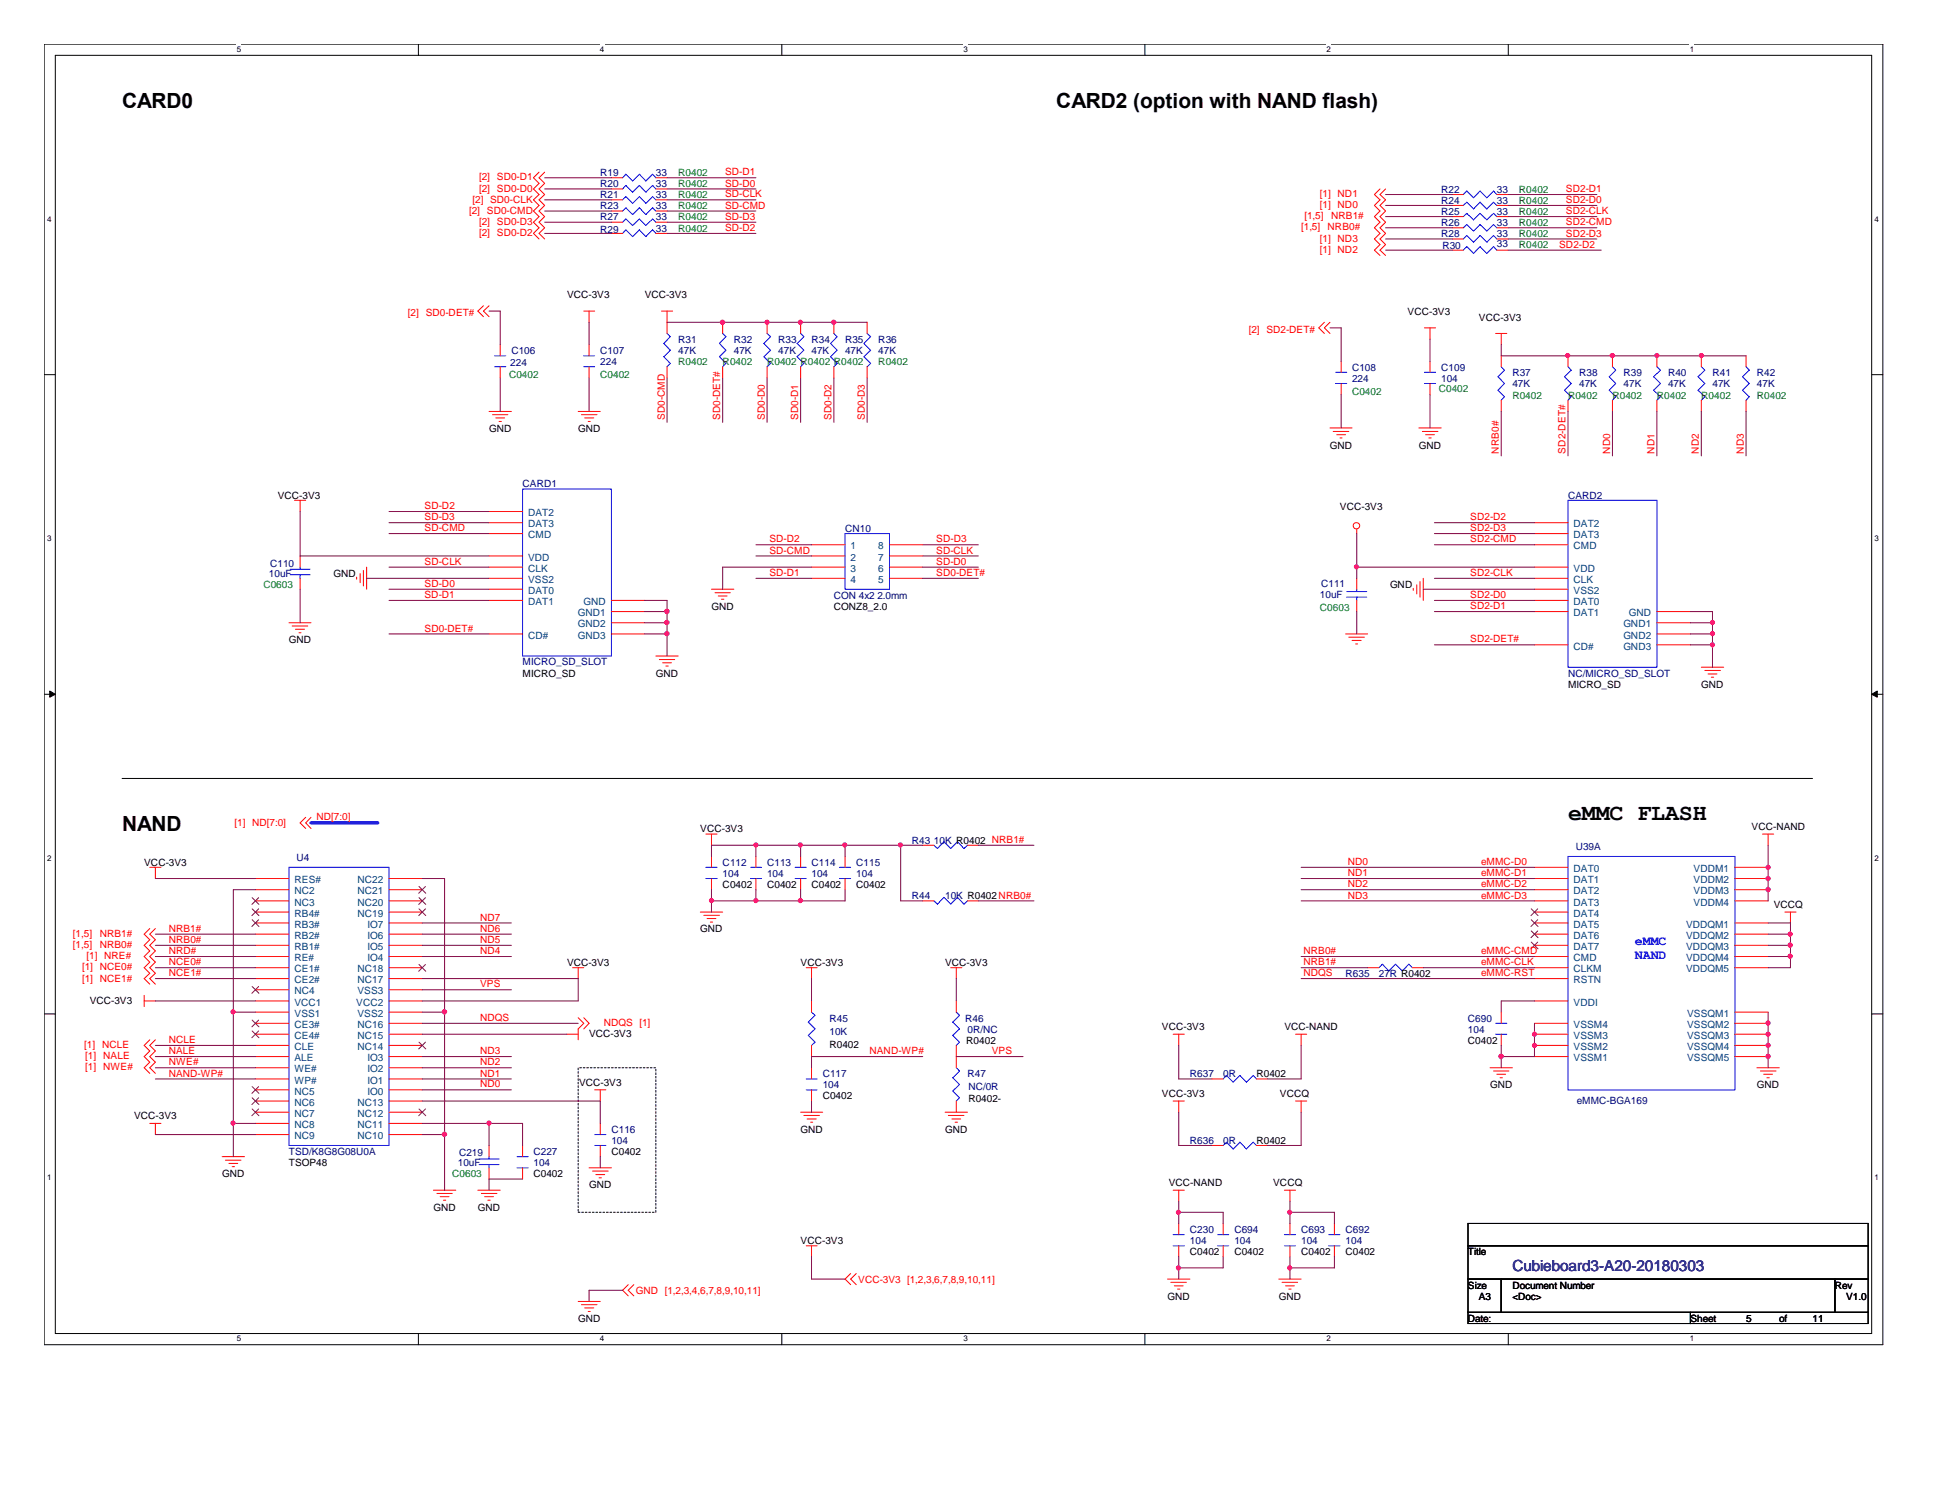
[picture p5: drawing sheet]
<svg xmlns="http://www.w3.org/2000/svg" width="279mm" height="216mm" viewBox="0 0 279 216" stroke-linecap="round" stroke-linejoin="round" font-family="sans-serif">
<defs><g id="words">
<text font-size="3.3" x="225.6" y="117.9">eMMC FLASH</text>
<g font-size="3">
<text x="17.6" y="15.5">CARD0</text>
<text x="152" y="15.5">CARD2 (option with NAND flash)</text>
<text x="17.6" y="119.5">NAND</text>
</g>
<text font-size="2.2" fill="#400080" x="217.6" y="182.8">Cubieboard3-A20-20180303</text>
<g font-size="1.9" fill="#00f">
<text x="235.2" y="136">eMMC</text>
<text x="235.2" y="137.9">NAND</text>
</g>
<g font-size="1.4" fill="#f00">
<text x="68" y="29.2">[2] SD0-CLK</text>
<text x="68.9" y="26">[2] SD0-D1</text>
<text x="68.9" y="27.6">[2] SD0-D0</text>
<text x="104.3" y="25.2">SD-D1</text>
<text x="104.3" y="26.8">SD-D0</text>
<text x="104.3" y="28.4">SD-CLK</text>
<text x="189.9" y="30">[1] ND0</text>
<text x="189.9" y="28.4">[1] ND1</text>
<text x="225.3" y="27.6">SD2-D1</text>
<text x="225.3" y="29.2">SD2-D0</text>
<text x="67.5" y="30.8">[2] SD0-CMD</text>
<text x="68.9" y="32.3">[2] SD0-D3</text>
<text x="68.9" y="34">[2] SD0-D2</text>
<text x="104.3" y="30">SD-CMD</text>
<text x="104.3" y="31.6">SD-D3</text>
<text x="104.3" y="33.2">SD-D2</text>
<text x="187.2" y="33.1">[1,5]</text>
<text x="187.7" y="31.5">[1,5]</text>
<text x="189.9" y="34.8">[1] ND3</text>
<text x="191" y="33.1">NRB0#</text>
<text x="191.5" y="31.5">NRB1#</text>
<text x="224.3" y="35.6">SD2-D2</text>
<text x="225.3" y="34">SD2-D3</text>
<text x="225.3" y="32.4">SD2-CMD</text>
<text x="225.3" y="30.8">SD2-CLK</text>
<text x="189.9" y="36.4">[1] ND2</text>
<text x="58.7" y="45.5">[2] SD0-DET#</text>
<text x="179.7" y="47.9">[2] SD2-DET#</text>
<text x="95.6" y="60.4" transform="rotate(-90 95.6 60.4)">SD0-CMD</text>
<text x="103.6" y="60.4" transform="rotate(-90 103.6 60.4)">SD0-DET#</text>
<text x="110" y="60.4" transform="rotate(-90 110 60.4)">SD0-D0</text>
<text x="114.9" y="60.4" transform="rotate(-90 114.9 60.4)">SD0-D1</text>
<text x="119.6" y="60.4" transform="rotate(-90 119.6 60.4)">SD0-D2</text>
<text x="124.4" y="60.4" transform="rotate(-90 124.4 60.4)">SD0-D3</text>
<text x="215.6" y="65.2" transform="rotate(-90 215.6 65.2)">NRB0#</text>
<text x="225.3" y="65.2" transform="rotate(-90 225.3 65.2)">SD2-DET#</text>
<text x="231.6" y="65.2" transform="rotate(-90 231.6 65.2)">ND0</text>
<text x="238" y="65.2" transform="rotate(-90 238 65.2)">ND1</text>
<text x="244.4" y="65.2" transform="rotate(-90 244.4 65.2)">ND2</text>
<text x="250.9" y="65.2" transform="rotate(-90 250.9 65.2)">ND3</text>
<text x="61.1" y="76.4">SD-CMD</text>
<text x="61.1" y="74.8">SD-D3</text>
<text x="61.1" y="73.2">SD-D2</text>
<text x="211.5" y="76.4">SD2-D3</text>
<text x="211.5" y="74.8">SD2-D2</text>
<text x="61.1" y="81.2">SD-CLK</text>
<text x="110.7" y="78">SD-D2</text>
<text x="110.7" y="79.6">SD-CMD</text>
<text x="110.7" y="82.8">SD-D1</text>
<text x="134.7" y="78">SD-D3</text>
<text x="134.7" y="79.6">SD-CLK</text>
<text x="134.7" y="81.2">SD-D0</text>
<text x="134.7" y="82.8">SD0-DET#</text>
<text x="211.5" y="78">SD2-CMD</text>
<text x="211.5" y="82.8">SD2-CLK</text>
<text x="61.1" y="86">SD-D1</text>
<text x="61.1" y="84.4">SD-D0</text>
<text x="211.5" y="87.6">SD2-D1</text>
<text x="211.5" y="86">SD2-D0</text>
<text x="61.1" y="90.8">SD0-DET#</text>
<text x="211.5" y="92.4">SD2-DET#</text>
<text x="33.7" y="118.8">[1] ND[7:0]</text>
<text x="45.6" y="117.9">ND[7:0]</text>
<text x="193.9" y="124.4">ND0</text>
<text x="213.1" y="124.4">eMMC-D0</text>
<text x="193.9" y="126">ND1</text>
<text x="193.9" y="127.6">ND2</text>
<text x="193.9" y="129.2">ND3</text>
<text x="213.1" y="126">eMMC-D1</text>
<text x="213.1" y="127.6">eMMC-D2</text>
<text x="213.1" y="129.2">eMMC-D3</text>
<text x="10.5" y="134.8">[1,5]</text>
<text x="10.5" y="136.4">[1,5]</text>
<text x="12.4" y="138">[1] NRE#</text>
<text x="14.4" y="134.8">NRB1#</text>
<text x="14.4" y="136.4">NRB0#</text>
<text x="24.3" y="135.6">NRB0#</text>
<text x="24.3" y="137.2">NRD#</text>
<text x="24.3" y="134">NRB1#</text>
<text x="69.1" y="134">ND6</text>
<text x="69.1" y="132.4">ND7</text>
<text x="69.1" y="137.2">ND4</text>
<text x="69.1" y="135.6">ND5</text>
<text x="187.5" y="137.2">NRB0#</text>
<text x="213.1" y="137.2">eMMC-CMD</text>
<text x="11.8" y="141.2">[1] NCE1#</text>
<text x="11.8" y="139.6">[1] NCE0#</text>
<text x="24.3" y="138.9">NCE0#</text>
<text x="24.3" y="140.4">NCE1#</text>
<text x="69.1" y="142">VPS</text>
<text x="187.5" y="138.9">NRB1#</text>
<text x="187.5" y="140.4">NDQS</text>
<text x="213.1" y="140.4">eMMC-RST</text>
<text x="213.1" y="138.9">eMMC-CLK</text>
<text x="69.1" y="146.9">NDQS</text>
<text x="86.9" y="147.6">NDQS [1]</text>
<text x="12.1" y="150.8">[1] NCLE</text>
<text x="12.3" y="154">[1] NWE#</text>
<text x="12.3" y="152.4">[1] NALE</text>
<text x="24.3" y="154.9">NAND-WP#</text>
<text x="24.3" y="151.6">NALE</text>
<text x="24.3" y="150">NCLE</text>
<text x="24.3" y="153.2">NWE#</text>
<text x="69.1" y="154.9">ND1</text>
<text x="69.1" y="153.2">ND2</text>
<text x="69.1" y="151.6">ND3</text>
<text x="125.1" y="151.6">NAND-WP#</text>
<text x="142.7" y="151.6">VPS</text>
<text x="69.1" y="156.4">ND0</text>
<text x="123.5" y="184.5">VCC-3V3 [1,2,3,6,7,8,9,10,11]</text>
<text x="91.5" y="186.1">GND [1,2,3,4,6,7,8,9,10,11]</text>
</g>
<g font-size="1.4" fill="#000080">
<text x="86.4" y="28.5">R21</text>
<text x="86.4" y="26.9">R20</text>
<text x="86.4" y="25.3">R19</text>
<text x="94.4" y="28.5">33</text>
<text x="94.4" y="26.9">33</text>
<text x="94.4" y="25.3">33</text>
<text x="207.3" y="29.3">R24</text>
<text x="207.3" y="27.7">R22</text>
<text x="215.3" y="29.3">33</text>
<text x="215.3" y="27.7">33</text>
<text x="86.4" y="31.7">R27</text>
<text x="86.4" y="30.1">R23</text>
<text x="86.4" y="33.5">R29</text>
<text x="94.4" y="31.7">33</text>
<text x="94.4" y="30.1">33</text>
<text x="94.4" y="33.3">33</text>
<text x="207.3" y="34.1">R28</text>
<text x="207.3" y="32.5">R26</text>
<text x="207.3" y="30.9">R25</text>
<text x="207.5" y="35.9">R30</text>
<text x="215.3" y="34.1">33</text>
<text x="215.3" y="32.5">33</text>
<text x="215.3" y="35.6">33</text>
<text x="215.3" y="30.9">33</text>
<text x="73.4" y="52.7">224</text>
<text x="73.6" y="50.9">C106</text>
<text x="86.4" y="50.9">C107</text>
<text x="86.4" y="52.5">224</text>
<text x="97.6" y="49.3">R31</text>
<text x="97.6" y="50.9">47K</text>
<text x="105.6" y="49.3">R32</text>
<text x="105.6" y="50.9">47K</text>
<text x="112" y="49.3">R33</text>
<text x="112" y="50.9">47K</text>
<text x="116.8" y="49.3">R34</text>
<text x="116.8" y="50.9">47K</text>
<text x="121.6" y="49.3">R35</text>
<text x="121.6" y="50.9">47K</text>
<text x="126.4" y="49.3">R36</text>
<text x="126.4" y="50.9">47K</text>
<text x="194.5" y="53.3">C108</text>
<text x="207.3" y="53.3">C109</text>
<text x="194.5" y="54.9">224</text>
<text x="207.3" y="54.9">104</text>
<text x="217.6" y="54.1">R37</text>
<text x="217.6" y="55.7">47K</text>
<text x="227.2" y="54.1">R38</text>
<text x="227.2" y="55.7">47K</text>
<text x="233.6" y="54.1">R39</text>
<text x="233.6" y="55.7">47K</text>
<text x="240" y="54.1">R40</text>
<text x="240" y="55.7">47K</text>
<text x="246.4" y="54.1">R41</text>
<text x="246.4" y="55.7">47K</text>
<text x="252.8" y="54.1">R42</text>
<text x="252.8" y="55.7">47K</text>
<text x="75.2" y="70.1">CARD1</text>
<text x="225.6" y="71.7">CARD2</text>
<text x="121.6" y="76.5">CN10</text>
<text x="38.7" y="82.9">10uF</text>
<text x="38.9" y="81.5">C110</text>
<text x="120" y="86.1">CON 4x2</text>
<text x="126.2" y="86.1">2.0mm</text>
<text x="189.9" y="86">10uF</text>
<text x="190.1" y="84.4">C111</text>
<text x="75.2" y="95.7">MICRO_SD_SLOT</text>
<text x="225.6" y="97.3">NC/MICRO_SD_SLOT</text>
<text x="42.7" y="123.9">U4</text>
<text x="104" y="124.5">C112</text>
<text x="110.4" y="124.5">C113</text>
<text x="116.8" y="124.5">C114</text>
<text x="123.2" y="124.5">C115</text>
<text x="131.2" y="121.3">R43</text>
<text x="134.4" y="121.3">10K R0402 NRB1#</text>
<text x="226.7" y="122.3">U39A</text>
<text x="104" y="126.1">104</text>
<text x="110.4" y="126.1">104</text>
<text x="116.8" y="126.1">104</text>
<text x="123.2" y="126.1">104</text>
<text x="131.2" y="129.3">R44</text>
<text x="136" y="129.3">10K R0402NRB0#</text>
<text x="193.6" y="140.5">R635</text>
<text x="198.4" y="140.5">27R R0402</text>
<text x="119.3" y="146.9">R45</text>
<text x="119.3" y="148.8">10K</text>
<text x="138.9" y="146.9">R46</text>
<text x="139.2" y="148.5">0R/NC</text>
<text x="211.2" y="146.9">C690</text>
<text x="211.2" y="148.5">104</text>
<text x="118.4" y="154.9">C117</text>
<text x="139.2" y="154.9">R47</text>
<text x="171.2" y="154.9">R637</text>
<text x="176" y="154.9">0R</text>
<text x="118.4" y="156.5">104</text>
<text x="139.3" y="156.8">NC/0R</text>
<text x="226.9" y="158.8">eMMC-BGA169</text>
<text x="41.6" y="166.1">TSD/K8G8G08U0A</text>
<text x="65.9" y="167.7">10uF</text>
<text x="66" y="166.3">C219</text>
<text x="76.8" y="166.1">C227</text>
<text x="76.8" y="167.7">104</text>
<text x="88" y="162.9">C116</text>
<text x="88" y="164.5">104</text>
<text x="171.2" y="164.5">R636</text>
<text x="176" y="164.5">0R</text>
<text x="171.2" y="177.3">C230</text>
<text x="171.2" y="178.9">104</text>
<text x="177.6" y="177.3">C694</text>
<text x="177.6" y="178.9">104</text>
<text x="187.2" y="177.3">C693</text>
<text x="187.2" y="178.9">104</text>
<text x="193.6" y="177.3">C692</text>
<text x="193.6" y="178.9">104</text>
</g>
<g font-size="1.4" fill="#008000">
<text x="97.6" y="28.5">R0402</text>
<text x="97.6" y="26.9">R0402</text>
<text x="97.6" y="25.3">R0402</text>
<text x="218.5" y="29.3">R0402</text>
<text x="218.5" y="27.7">R0402</text>
<text x="97.6" y="31.7">R0402</text>
<text x="97.6" y="30.1">R0402</text>
<text x="97.6" y="33.3">R0402</text>
<text x="218.5" y="34.1">R0402</text>
<text x="218.5" y="32.5">R0402</text>
<text x="218.5" y="35.7">R0402</text>
<text x="218.5" y="30.9">R0402</text>
<text x="97.6" y="52.5">R0402</text>
<text x="104" y="52.5">R0402</text>
<text x="110.4" y="52.5">R0402 R0402 R0402</text>
<text x="126.4" y="52.5">R0402</text>
<text x="73.2" y="54.4">C0402</text>
<text x="86.4" y="54.4">C0402</text>
<text x="194.5" y="56.9">C0402</text>
<text x="207" y="56.3">C0402</text>
<text x="217.6" y="57.3">R0402</text>
<text x="225.6" y="57.3">R0402</text>
<text x="232" y="57.3">R0402</text>
<text x="238.4" y="57.3">R0402</text>
<text x="244.8" y="57.3">R0402</text>
<text x="252.8" y="57.3">R0402</text>
<text x="37.9" y="84.5">C0603</text>
<text x="189.9" y="87.9">C0603</text>
<text x="65.1" y="169.3">C0603</text>
</g>
<g font-size="1.4">
<text x="81.6" y="42.9">VCC-3V3</text>
<text x="92.8" y="42.9">VCC-3V3</text>
<text x="202.5" y="45.3">VCC-3V3</text>
<text x="212.8" y="46.1">VCC-3V3</text>
<text x="70.4" y="62.1">GND</text>
<text x="83.2" y="62.1">GND</text>
<text x="191.3" y="64.5">GND</text>
<text x="204.1" y="64.5">GND</text>
<text x="40" y="71.7">VCC-3V3</text>
<text x="192.8" y="73.3">VCC-3V3</text>
<text x="48" y="82.9">GND</text>
<text x="102.4" y="87.7">GND</text>
<text x="120" y="87.7">CONZ8_2.0</text>
<text x="200" y="84.5">GND</text>
<text x="41.6" y="92.5">GND</text>
<text x="75.2" y="97.3">MICRO_SD</text>
<text x="94.4" y="97.3">GND</text>
<text x="225.6" y="98.9">MICRO_SD</text>
<text x="244.8" y="98.9">GND</text>
<text x="100.8" y="119.7">VCC-3V3</text>
<text x="252" y="119.4">VCC-NAND</text>
<text x="20.7" y="124.5">VCC-3V3</text>
<text x="104" y="127.7">C0402</text>
<text x="110.4" y="127.7">C0402</text>
<text x="116.8" y="127.7">C0402</text>
<text x="123.2" y="127.7">C0402</text>
<text x="255.2" y="130.6">VCCQ</text>
<text x="100.8" y="134.1">GND</text>
<text x="81.6" y="138.9">VCC-3V3</text>
<text x="115.2" y="138.9">VCC-3V3</text>
<text x="136" y="138.9">VCC-3V3</text>
<text x="12.9" y="144.4">VCC-3V3</text>
<text x="84.8" y="149.2">VCC-3V3</text>
<text x="167.2" y="148.2">VCC-3V3</text>
<text x="184.8" y="148.2">VCC-NAND</text>
<text x="119.3" y="150.8">R0402</text>
<text x="139" y="150.1">R0402</text>
<text x="180.8" y="154.9">R0402</text>
<text x="211.2" y="150.1">C0402</text>
<text x="19.3" y="161">VCC-3V3</text>
<text x="83.3" y="156.2">VCC-3V3</text>
<text x="118.4" y="158.1">C0402</text>
<text x="139.3" y="158.5">R0402-</text>
<text x="167.2" y="157.8">VCC-3V3</text>
<text x="184.1" y="157.8">VCCQ</text>
<text x="214.4" y="156.5">GND</text>
<text x="252.8" y="156.5">GND</text>
<text x="41.6" y="167.7">TSOP48</text>
<text x="88" y="166.1">C0402</text>
<text x="115.2" y="162.9">GND</text>
<text x="136" y="162.9">GND</text>
<text x="180.8" y="164.5">R0402</text>
<text x="32" y="169.3">GND</text>
<text x="76.8" y="169.3">C0402</text>
<text x="84.8" y="170.9">GND</text>
<text x="168.1" y="170.6">VCC-NAND</text>
<text x="183.2" y="170.6">VCCQ</text>
<text x="62.4" y="174.1">GND</text>
<text x="68.7" y="174.1">GND</text>
<text x="115.2" y="178.9">VCC-3V3</text>
<text x="171.2" y="180.6">C0402</text>
<text x="177.6" y="180.6">C0402</text>
<text x="187.2" y="180.6">C0402</text>
<text x="193.6" y="180.6">C0402</text>
<text x="211.2" y="180.6">Title</text>
<text x="211.2" y="185.3">Size</text>
<text x="217.6" y="185.3">Document Number</text>
<text x="264" y="185.3">Rev</text>
<text x="83.2" y="190.1">GND</text>
<text x="168" y="186.9">GND</text>
<text x="184" y="186.9">GND</text>
<text x="211.2" y="190.1">Date:</text>
<text x="212.8" y="186.9">A3</text>
<text x="217.6" y="186.9">&lt;Doc&gt;</text>
<text x="243.2" y="190.1">Sheet</text>
<text x="251.2" y="190.1">5</text>
<text x="256" y="190.1">of</text>
<text x="260.8" y="190.1">11</text>
<text x="265.6" y="186.9">V1.0</text>
</g>
<g font-size="1.4" fill="#004080">
<text x="76" y="75.9">DAT3</text>
<text x="76" y="77.4">CMD</text>
<text x="76" y="74.3">DAT2</text>
<text x="226.4" y="77.4">DAT3</text>
<text x="226.4" y="75.9">DAT2</text>
<text x="76" y="80.6">VDD</text>
<text x="76" y="82.3">CLK</text>
<text x="76" y="83.9">VSS2</text>
<text x="122.4" y="79">1</text>
<text x="122.4" y="82.3">3</text>
<text x="122.4" y="80.6">2</text>
<text x="122.4" y="83.9">4</text>
<text x="126.4" y="83.9">5</text>
<text x="126.4" y="82.3">6</text>
<text x="126.4" y="80.6">7</text>
<text x="126.4" y="79">8</text>
<text x="226.4" y="79">CMD</text>
<text x="226.4" y="82.3">VDD</text>
<text x="226.4" y="83.9">CLK</text>
<text x="76" y="85.4">DAT0</text>
<text x="76" y="87">DAT1</text>
<text x="83.1" y="88.6">GND1</text>
<text x="83.9" y="87">GND</text>
<text x="226.4" y="85.4">VSS2</text>
<text x="226.4" y="87">DAT0</text>
<text x="226.4" y="88.6">DAT1</text>
<text x="234.4" y="88.6">GND</text>
<text x="76" y="91.9">CD#</text>
<text x="83.1" y="91.9">GND3</text>
<text x="83.1" y="90.3">GND2</text>
<text x="226.4" y="93.4">CD#</text>
<text x="233.6" y="93.4">GND3</text>
<text x="233.6" y="91.9">GND2</text>
<text x="233.6" y="90.3">GND1</text>
<text x="226.4" y="125.4">DAT0</text>
<text x="243.7" y="125.4">VDDM1</text>
<text x="42.4" y="130.3">NC3</text>
<text x="42.4" y="131.9">RB4#</text>
<text x="42.4" y="127">RES#</text>
<text x="42.4" y="128.7">NC2</text>
<text x="51.4" y="130.3">NC20</text>
<text x="51.4" y="131.9">NC19</text>
<text x="51.4" y="127">NC22</text>
<text x="51.4" y="128.7">NC21</text>
<text x="226.4" y="127">DAT1</text>
<text x="226.4" y="128.7">DAT2</text>
<text x="226.4" y="130.3">DAT3</text>
<text x="226.4" y="131.9">DAT4</text>
<text x="243.7" y="127">VDDM2</text>
<text x="243.7" y="128.7">VDDM3</text>
<text x="243.7" y="130.3">VDDM4</text>
<text x="42.4" y="135">RB2#</text>
<text x="42.4" y="136.7">RB1#</text>
<text x="42.4" y="133.4">RB3#</text>
<text x="52.9" y="133.4">IO7</text>
<text x="52.9" y="136.7">IO5</text>
<text x="52.9" y="135">IO6</text>
<text x="226.4" y="133.4">DAT5</text>
<text x="226.4" y="135">DAT6</text>
<text x="226.4" y="136.7">DAT7</text>
<text x="242.6" y="133.4">VDDQM1</text>
<text x="242.6" y="135">VDDQM2</text>
<text x="242.6" y="136.7">VDDQM3</text>
<text x="42.4" y="143">NC4</text>
<text x="42.4" y="141.4">CE2#</text>
<text x="42.4" y="138.3">RE#</text>
<text x="42.4" y="139.9">CE1#</text>
<text x="51.4" y="141.4">NC17</text>
<text x="51.4" y="143">VSS3</text>
<text x="51.4" y="139.9">NC18</text>
<text x="52.9" y="138.3">IO4</text>
<text x="226.4" y="138.3">CMD</text>
<text x="226.4" y="139.9">CLKM</text>
<text x="226.4" y="141.4">RSTN</text>
<text x="242.6" y="138.3">VDDQM4</text>
<text x="242.6" y="139.9">VDDQM5</text>
<text x="42.4" y="147.9">CE3#</text>
<text x="42.4" y="149.4">CE4#</text>
<text x="42.4" y="144.7">VCC1</text>
<text x="42.4" y="146.3">VSS1</text>
<text x="51.3" y="144.7">VCC2</text>
<text x="51.4" y="147.9">NC16</text>
<text x="51.4" y="146.3">VSS2</text>
<text x="51.4" y="149.4">NC15</text>
<text x="226.4" y="144.7">VDDI</text>
<text x="226.4" y="147.9">VSSM4</text>
<text x="226.4" y="149.4">VSSM3</text>
<text x="242.7" y="146.3">VSSQM1</text>
<text x="242.7" y="147.9">VSSQM2</text>
<text x="242.7" y="149.4">VSSQM3</text>
<text x="42.4" y="152.7">ALE</text>
<text x="42.4" y="154.3">WE#</text>
<text x="42.4" y="151">CLE</text>
<text x="42.4" y="155.9">WP#</text>
<text x="51.4" y="151">NC14</text>
<text x="52.9" y="154.3">IO2</text>
<text x="52.9" y="152.7">IO3</text>
<text x="52.9" y="155.9">IO1</text>
<text x="226.4" y="151">VSSM2</text>
<text x="226.4" y="152.7">VSSM1</text>
<text x="242.7" y="151">VSSQM4</text>
<text x="242.7" y="152.7">VSSQM5</text>
<text x="42.4" y="157.4">NC5</text>
<text x="42.4" y="159">NC6</text>
<text x="42.4" y="160.7">NC7</text>
<text x="51.4" y="159">NC13</text>
<text x="51.4" y="160.7">NC12</text>
<text x="52.9" y="157.4">IO0</text>
<text x="42.4" y="163.9">NC9</text>
<text x="42.4" y="162.3">NC8</text>
<text x="51.4" y="162.3">NC11</text>
<text x="51.4" y="163.9">NC10</text>
</g>
<g font-size="1.1">
<text x="34.1" y="7.5">5</text>
<text x="86.3" y="7.5">4</text>
<text x="138.6" y="7.5">3</text>
<text x="190.8" y="7.5">2</text>
<text x="243.1" y="7.5">1</text>
<text x="6.8" y="31.9">4</text>
<text x="269.7" y="31.9">4</text>
<text x="6.8" y="77.8">3</text>
<text x="269.7" y="77.8">3</text>
<text x="6.8" y="123.8">2</text>
<text x="269.7" y="123.8">2</text>
<text x="6.8" y="169.8">1</text>
<text x="269.7" y="169.8">1</text>
<text x="34.1" y="193">5</text>
<text x="86.3" y="193">4</text>
<text x="138.6" y="193">3</text>
<text x="190.8" y="193">2</text>
<text x="243.1" y="193">1</text>
</g>
</g></defs>
<path d="M6.3 6.3h264.6v187.1h-264.6zM8 8h261.3v183.8h-261.3z" fill="none" stroke="#000" stroke-width=".14"/>
<g fill="#fff">
<path d="M34.1 6.4h.6v1.3h-.6z"/>
<path d="M34.1 191.9h.6v1.3h-.6z"/>
</g>
<path d="M60.2 6.3v1.7M60.2 191.8v1.6" fill="none" stroke="#000" stroke-width=".14"/>
<g fill="#fff">
<path d="M86.3 6.4h.6v1.3h-.6z"/>
<path d="M86.3 191.9h.6v1.3h-.6z"/>
</g>
<path d="M112.5 6.3v1.7M112.5 191.8v1.6" fill="none" stroke="#000" stroke-width=".14"/>
<g fill="#fff">
<path d="M138.6 6.4h.6v1.3h-.6z"/>
<path d="M138.6 191.9h.6v1.3h-.6z"/>
</g>
<path d="M164.7 6.3v1.7M164.7 191.8v1.6" fill="none" stroke="#000" stroke-width=".14"/>
<g fill="#fff">
<path d="M190.8 6.4h.6v1.3h-.6z"/>
<path d="M190.8 191.9h.6v1.3h-.6z"/>
</g>
<path d="M217 6.3v1.7M217 191.8v1.6" fill="none" stroke="#000" stroke-width=".14"/>
<g fill="#fff">
<path d="M243.1 6.4h.6v1.3h-.6z"/>
<path d="M243.1 191.9h.6v1.3h-.6z"/>
<path d="M6.8 30.8h.6v1.3h-.6z"/>
<path d="M269.7 30.8h.6v1.3h-.6z"/>
<path d="M6.8 76.7h.6v1.4h-.6z"/>
<path d="M269.7 76.7h.6v1.4h-.6z"/>
</g>
<path d="M6.3 53.9h1.7M269.3 53.9h1.6" fill="none" stroke="#000" stroke-width=".14"/>
<g fill="#fff">
<path d="M6.8 122.7h.6v1.3h-.6z"/>
<path d="M269.7 122.7h.6v1.3h-.6z"/>
</g>
<path d="M6.3 99.9h1.7M269.3 99.9h1.6" fill="none" stroke="#000" stroke-width=".14"/>
<g fill="#000" stroke="#000" stroke-width=".14">
<path d="M7.2 99.4l.8 .5-.8 .4z" fill-rule="evenodd"/>
<path d="M269.3 99.9l.8-.5v.9z" fill-rule="evenodd"/>
</g>
<g fill="#fff">
<path d="M6.8 168.7h.6v1.3h-.6z"/>
<path d="M269.7 168.7h.6v1.3h-.6z"/>
</g>
<path d="M17.6 112h243.2M6.3 145.8h1.7M269.3 145.8h1.6M211.2 176h57.6v3.2h-57.6zM211.2 179.2h57.6v4.8h-57.6zM211.2 184h4.8v4.8h-4.8zM211.2 188.8h32v1.6h-32zM216 184h48v4.8h-48zM243.2 188.8h25.6v1.6h-25.6zM264 184h4.8v4.8h-4.8z" fill="none" stroke="#000" stroke-width=".14"/>
<path d="M83.2 153.6h11.2v20.8h-11.2z" fill="none" stroke="#000" stroke-width=".14" stroke-dasharray=".3 .3"/>
<g fill="none" stroke="#f00" stroke-width=".14">
<path d="M77.6 24.8l-.8 .8 .8 .8-.8 .8 .8 .8-.8 .7 .8 .8-.8 .9 .8 .8-.8 .8 .8 .8-.8 .8 .8 .8M78.4 24.8l-.8 .8 .8 .8-.8 .8 .8 .8-.8 .7 .8 .8-.8 .9 .8 .8-.8 .8 .8 .8-.8 .8 .8 .8M88 28.7h1.6M88 32h1.6M88 30.4h1.6M88 33.6h1.6M88 27.2h1.6M88 25.6h1.6M94.4 28.7h1.6M94.4 32h1.6M94.4 30.4h1.6M94.4 33.6h1.6"/>
<path d="M94.4 27.2h1.6M94.4 25.6h1.6M198.5 27.2l-.8 .8 .8 .7-.8 .8 .8 .9-.8 .8 .8 .8-.8 .8 .8 .8-.8 .8 .8 .8-.8 .8 .8 .7M199.3 27.2l-.8 .8 .8 .7-.8 .8 .8 .9-.8 .8 .8 .8-.8 .8 .8 .8-.8 .8 .8 .8-.8 .8 .8 .7M209 34.4h1.5M209 32.8h1.5M209 36h1.5M209 29.5h1.5M209 28h1.5M209 31.2h1.5M215.3 34.4h1.7M215.3 32.8h1.7"/>
<path d="M215.3 36h1.7M215.3 29.5h1.7M215.3 28h1.7M215.3 31.2h1.7M69.6 44l-.9 .7 .9 .9M70.4 59.2h3.2M70.4 44l-.8 .7 .8 .9M70.9 59.6h2.2M72 49.6v1.6M72 52.7v1.7M83.2 59.2h3.2M83.7 59.6h2.2"/>
<path d="M84 44.7h1.6M84.8 44.7v1.7M84.8 49.6v1.6M84.8 52.7v1.7M95.2 44.7h1.6M96 44.7v3.3M96 52.7v1.7M104 46.4v1.6M104 52.7v1.7M110.4 46.4v1.6M110.4 52.7v1.7M115.2 46.4v1.6"/>
<path d="M115.2 52.7v1.7M120 46.4v1.6M120 52.7v1.7M124.8 46.4v1.6M124.8 52.7v1.7M190.5 46.4l-.8 .8 .8 .8M191.3 46.4l-.8 .8 .8 .8M193 52v1.6M193 55.2v1.6M204.9 47.2h1.6M205.7 47.2v1.6M205.7 52v1.6"/>
<path d="M205.7 55.2v1.6M215.2 48h1.6M216 48v1.6M216 51.2v1.5M216 57.6v1.6M225.6 51.2v1.5M225.6 57.6v1.6M232 51.2v1.5M232 57.6v1.6M238.4 51.2v1.5M238.4 57.6v1.6M244.8 51.2v1.5"/>
<path d="M244.8 57.6v1.6M251.2 51.2v1.5M251.2 57.6v1.6M42.4 72h1.6M43.2 72v1.6M43.2 80v1.6M70.4 80h4.8M70.4 76.8h4.8M70.4 75.2h4.8M70.4 73.6h4.8M71.3 60.1h1.3M71.8 60.6h.3"/>
<path d="M84.1 60.1h1.3M84.6 60.6h.3M116.8 78.4h4.8M116.8 80h4.8M128 78.4h4.8M128 80h4.8M191.3 61.6h3.2M191.8 62.1h2.3M192.3 62.5h1.3M192.8 63h.3M195.2 76.1v.7M204.1 61.6h3.2"/>
<path d="M204.6 62.1h2.3M205.1 62.5h1.3M205.6 63h.3M220.8 78.4h4.8M220.8 76.8h4.8M220.8 75.2h4.8M41.6 89.6h3.1M42 90h2.3M42.5 90.5h1.3M43 91h.3M43.2 83.2v1.6M51.3 83v.3"/>
<path d="M51.8 82.5v1.3M52.3 82v2.3M52.7 81.6v3.2M70.4 91.2h4.8M70.4 84.8h4.8M70.4 81.6h4.8M70.4 83.2h4.8M70.4 86.4h4.8M88 89.6h4.8M88 91.2h4.8M88 86.4h4.8M88 88h4.8"/>
<path d="M94.4 94.4h3.2M94.9 94.9h2.2M95.3 95.3h1.3M95.8 95.8h.3M102.4 84.8h3.2M102.9 85.3h2.2M103.3 85.7h1.3M103.8 86.2h.3M116.8 81.6h4.8M116.8 83.2h4.8M128 81.6h4.8M128 83.2h4.8"/>
<path d="M193.6 91.2h3.2M194.1 91.7h2.2M194.5 92.1h1.3M195 92.6h.3M195.2 83.2v1.6M195.2 86.4v1.6M203.3 84.6v.3M203.8 84.1v1.3M204.3 83.7v2.2M204.8 83.2v3.2M220.8 84.8h4.8M220.8 81.6h4.8"/>
<path d="M220.8 83.2h4.8M220.8 86.4h4.8M220.8 88h4.8M220.8 92.8h4.8M238.4 89.6h4.8M238.4 91.2h4.8M238.4 88h4.8M238.4 92.8h4.8M244.8 96h3.2M245.3 96.4h2.2M245.7 96.9h1.3M246.2 97.4h.3"/>
<path d="M44 117.6l-.8 .8 .8 .8M44.7 117.6l-.7 .8 .7 .8M101.6 120h1.6M102.4 120v1.6M253.6 120h1.6M254.4 120v1.6M21.5 124.8h1.7M21.5 133.6l-.8 .8 .8 .8-.8 .8 .8 .8-.8 .8 .8 .8-.8 .8 .8 .8-.8 .8 .8 .8M22.4 124.8v1.6M22.4 133.6l-.9 .8 .9 .8-.9 .8 .9 .8-.9 .8 .9 .8-.9 .8 .9 .8-.9 .8 .9 .8M36.7 139.2h4.9M36.7 131.2h4.9"/>
<path d="M36.7 126.4h4.9M36.7 128h4.9M36.7 129.6h4.9M36.7 132.8h4.9M36.7 134.4h4.9M36.7 136h4.9M36.7 137.6h4.9M56 139.2h4.7M56 131.2h4.7M56 126.4h4.7M56 128h4.7M56 129.6h4.7"/>
<path d="M56 132.8h4.7M56 134.4h4.7M56 136h4.7M56 137.6h4.7M82.4 139.2h1.6M83.2 139.2v1.6M100.8 131.2h3.2M101.3 131.7h2.2M101.7 132.1h1.3M102.2 132.6h.3M102.4 123.2v1.6M102.4 126.4v1.6"/>
<path d="M108.8 123.2v1.6M108.8 126.4v1.6M115.2 123.2v1.6M115.2 126.4v1.6M116 139.2h1.6M116.8 139.2v1.6M121.6 123.2v1.6M121.6 126.4v1.6M132.8 121.6h1.6M132.8 129.6h1.6M136.8 139.2h1.6M137.6 139.2v1.6"/>
<path d="M139.2 121.6h1.6M139.2 129.6h1.6M196.8 139.2h1.6M203.2 139.2h1.6M220.8 124.8h4.8M220.8 139.2h4.8M220.8 131.2h4.8M220.8 126.4h4.8M220.8 128h4.8M220.8 129.6h4.8M220.8 132.8h4.8M220.8 134.4h4.8"/>
<path d="M220.8 136h4.8M220.8 137.6h4.8M249.6 124.8h4.8M249.6 139.2h4.8M249.6 126.4h4.8M249.6 128h4.8M249.6 129.6h4.8M249.6 132.8h4.8M249.6 134.4h4.8M249.6 136h4.8M249.6 137.6h4.8M256.8 131.2h1.6"/>
<path d="M257.6 131.2v1.6M20.7 144h1.7M20.7 143.2v1.6M21.5 149.6l-.8 .8 .8 .8-.8 .8 .8 .8-.8 .8 .8 .8M22.4 149.6l-.9 .8 .9 .8-.9 .8 .9 .8-.9 .8 .9 .8M36.7 156.8h4.9M36.7 144h4.9M36.7 148.8h4.9M36.7 160h4.9M36.7 153.6h4.9M36.7 158.4h4.9M36.7 155.2h4.9"/>
<path d="M36.7 140.8h4.9M36.7 147.2h4.9M36.7 150.4h4.9M36.7 152h4.9M36.7 145.6h4.9M36.7 142.4h4.9M56 156.8h4.7M56 144h4.7M56 148.8h4.7M56 160h4.7M56 153.6h4.7M56 158.4h4.7"/>
<path d="M56 155.2h4.7M56 140.8h4.7M56 147.2h4.7M56 150.4h4.7M56 152h4.7M56 145.6h4.7M56 142.4h4.7M81.6 148.8h1.6M83.2 146.4l.8 .8-.8 .8v1.6M84 146.4l.8 .8-.8 .8M85.6 156.8h1.6M86.4 156.8v1.6"/>
<path d="M115.2 160h3.2M116.8 144v1.6M116.8 150.4v1.6M116.8 153.6v1.6M116.8 156.8v1.6M136 160h3.2M137.6 144v1.6M137.6 150.4v3.2M137.6 158.4v1.6M168.8 148.8h1.6M168.8 158.4h1.6M169.6 148.8v1.6"/>
<path d="M169.6 158.4v1.6M174.4 155.2h1.6M180.8 155.2h1.6M186.4 148.8h1.6M186.4 158.4h1.6M187.2 148.8v1.6M187.2 158.4v1.6M214.4 153.6h3.2M214.9 154.1h2.2M215.3 154.5h1.3M215.8 155h.4M216 145.6v1.6"/>
<path d="M216 148.8v1.6M220.8 144h4.8M220.8 148.8h4.8M220.8 140.8h4.8M220.8 147.2h4.8M220.8 150.4h4.8M220.8 152h4.8M249.6 148.8h4.8M249.6 147.2h4.8M249.6 150.4h4.8M249.6 152h4.8M249.6 145.6h4.8"/>
<path d="M252.8 153.6h3.2M253.3 154.1h2.2M253.7 154.5h1.3M254.2 155h.4M21.5 161.6h1.7M22.4 161.6v1.6M32 166.4h3.2M32.4 166.9h2.3M32.9 167.3h1.3M33.4 167.8h.3M36.7 161.6h4.9M36.7 163.2h4.9"/>
<path d="M56 161.6h4.7M56 163.2h4.7M62.4 171.2h3.2M62.9 171.7h2.2M63.3 172.1h1.3M63.8 172.6h.3M68.7 171.2h3.3M69.3 171.7h2.2M69.7 172.1h1.3M70.2 172.6h.3M70.4 164.8v1.6M70.4 168v1.6"/>
<path d="M75.2 164.8v1.6M75.2 168v1.6M84.8 168h3.2M85.3 168.4h2.2M85.7 169h1.3M86.2 169.4h.3M86.4 161.6v1.6M86.4 164.8v1.6M115.7 160.4h2.2M116 179.2h1.6M116.1 161h1.3M116.6 161.4h.3"/>
<path d="M116.8 179.2v1.6M136.4 160.4h2.3M136.9 161h1.3M137.4 161.4h.4M168.8 171.2h1.6M169.6 171.2v1.6M169.6 176v1.6M169.6 179.2v1.6M174.4 164.8h1.6M176 176v1.6M176 179.2v1.6M180.8 164.8h1.6"/>
<path d="M184.8 171.2h1.6M185.6 171.2v1.6M185.6 176v1.6M185.6 179.2v1.6M192 176v1.6M192 179.2v1.6M83.2 187.2h3.2M83.7 187.7h2.2M84.1 188.1h1.3M84.6 188.6h.3M90.4 184.8l-.8 .8 .8 .8M91.2 184.8l-.8 .8 .8 .8"/>
<path d="M122.4 183.2l-.8 .8 .8 .8M123.2 183.2l-.8 .8 .8 .8M168 184h3.2M168.4 184.4h2.3M169 185h1.2M169.4 185.4h.4M184 184h3.2M184.4 184.4h2.3M185 185h1.2M185.4 185.4h.4"/>
<circle cx="195.2" cy="75.6" r=".46"/>
</g>
<g fill="none" stroke="#00f" stroke-width=".14">
<path d="M89.6 28.7l.4-.4 1 1 1-1 .9 1 1-1 .5 .4M89.6 32l.4-.5 1 .9 1-.9 .9 .9 1-.9 .5 .5M89.6 30.4l.4-.5 1 1 1-1 .9 1 1-1 .5 .5M89.6 33.6l.4-.5 1 .9 1-.9 .9 .9 1-.9 .5 .5M89.6 27.2l.4-.5 1 .9 1-.9 .9 .9 1-.9 .5 .5M89.6 25.6l.4-.5 1 .9 1-.9 .9 .9 1-.9 .5 .5M210.5 34.4l.5-.5 1 .9 .9-.9 1 .9 1-.9 .4 .5M210.5 32.8l.5-.5 1 .9 .9-.9 1 .9 1-.9 .4 .5M210.5 36l.5-.5 1 .9 .9-.9 1 .9 1-.9 .4 .5M210.5 29.5l.5-.4 1 1 .9-1 1 1 1-1 .4 .4M210.5 28l.5-.5 1 .9 .9-.9 1 .9 1-.9 .4 .5M210.5 31.2l.5-.5 1 .9 .9-.9 1 .9 1-.9 .4 .5"/>
<path d="M71.2 52.7h1.6M71.2 51.2h1.6M84 52.7h1.6M84 51.2h1.6M96 48l.4 .4-.9 1 .9 1-.9 .9 .9 1-.4 .4M104 48l.4 .4-.9 1 .9 1-.9 .9 .9 1-.4 .4M110.4 48l.5 .4-1 1 1 1-1 .9 1 1-.5 .4M115.2 48l.5 .4-1 1 1 1-1 .9 1 1-.5 .4M120 48l.4 .4-.9 1 .9 1-.9 .9 .9 1-.4 .4M124.8 48l.5 .4-1 1 1 1-1 .9 1 1-.5 .4M192.2 55.2h1.6M192.2 53.6h1.6"/>
<path d="M204.9 55.2h1.6M204.9 53.6h1.6M216 52.7l.5 .6-1 .9 1 1-1 .9 1 1-.5 .5M225.6 52.7l.5 .6-1 .9 1 1-1 .9 1 1-.5 .5M232 52.7l.5 .6-1 .9 1 1-1 .9 1 1-.5 .5M238.4 52.7l.5 .6-1 .9 1 1-1 .9 1 1-.5 .5M244.8 52.7l.5 .6-1 .9 1 1-1 .9 1 1-.5 .5M251.2 52.7l.5 .6-1 .9 1 1-1 .9 1 1-.5 .5M75.2 70.4h12.8v24h-12.8zM121.6 76.8h6.4v8h-6.4zM225.6 72h12.8v24h-12.8zM41.7 82.7h2.9"/>
<path d="M41.7 81.9h2.9M43.2 81.6v.3M43.2 82.7v.5M193.8 85.9h2.8M193.8 85.1h2.8M195.2 84.8v.3M195.2 85.9v.5M41.6 124.8h14.4v40h-14.4zM101.6 126.4h1.6M101.6 124.8h1.6M108 126.4h1.6M108 124.8h1.6"/>
<path d="M114.4 126.4h1.6M114.4 124.8h1.6M120.8 126.4h1.6M120.8 124.8h1.6M134.4 121.6l.5 .4 .9-.9 1 .9 1-.9 .9 .9 .5-.4M134.4 129.6l.5 .4 .9-.9 1 .9 1-.9 .9 .9 .5-.4M198.4 139.2l.5-.5 .9 1 1-1 1 1 .9-1 .5 .5M225.6 123.2h24v33.6h-24zM116 156.8h1.6M116 155.2h1.6M116.8 145.6l.5 .4-1 1 1 1-1 .9 1 1-.5 .5M137.6 145.6l.4 .4-.9 1 .9 1-.9 .9 .9 1-.4 .5"/>
<path d="M137.6 153.6l.4 .5-.9 .9 .9 1-.9 .9 .9 1-.4 .5M176 155.2l.4-.5 1 1 1-1 .9 1 1-1 .5 .5M215.2 148.8h1.6M215.2 147.2h1.6M68.9 167.5h2.9M68.9 166.7h2.9M70.4 166.4v.3M70.4 167.5v.5M74.4 168h1.6M74.4 166.4h1.6M85.6 164.8h1.6M85.6 163.2h1.6"/>
<path d="M168.8 179.2h1.6M168.8 177.6h1.6M175.2 179.2h1.6M175.2 177.6h1.6M176 164.8l.4-.5 1 1 1-1 .9 1 1-1 .5 .5M184.8 179.2h1.6M184.8 177.6h1.6M191.2 179.2h1.6M191.2 177.6h1.6"/>
</g>
<g fill="none" stroke="#804000" stroke-width=".14">
<path d="M36.3 129.1l1 1M36.3 130.7l1 1M36.3 132.3l1 1M37.2 129.1l-1 1M37.2 130.7l-1 1M37.2 132.3l-1 1M60.3 129.1l1 1M60.3 130.7l1 1M60.3 127.5l1 1M60.3 138.7l1 1M61.2 129.1l-1 1M61.2 130.7l-1 1"/>
<path d="M61.2 127.5l-1 1M61.2 138.7l-1 1M220.3 130.7l1 1M220.3 132.3l1 1M220.3 133.9l1 1M220.3 135.5l1 1M221.2 130.7l-.9 1M221.2 132.3l-.9 1M221.2 133.9l-.9 1M221.2 135.5l-.9 1M36.3 146.7l1 1M36.3 148.3l1 1"/>
<path d="M36.3 156.3l1 1M36.3 141.9l1 1M36.3 157.9l1 1M36.3 159.5l1 1M37.2 146.7l-1 1M37.2 148.3l-1 1M37.2 156.3l-1 1M37.2 141.9l-1 1M37.2 157.9l-1 1M37.2 159.5l-1 1M60.3 149.9l1 1M60.3 159.5l1 1"/>
<path d="M61.2 149.9l-1 1M61.2 159.5l-1 1"/>
</g>
<g fill="none" stroke="#800040" stroke-width=".14">
<path d="M78.4 32h9.6M78.4 33.6h9.6M78.4 25.6h9.6M78.4 27.2h9.6M78.4 28.7h9.6M78.4 30.4h9.6M96 32h12.8M96 33.6h12.8M96 25.6h12.8M96 27.2h12.8M96 28.7h12.8M96 30.4h12.8"/>
<path d="M199.3 34.4h9.7M199.3 28h9.7M199.3 32.8h9.7M199.3 31.2h9.7M199.3 29.5h9.7M199.3 36h9.7M217 34.4h12.7M217 28h12.7M217 32.8h12.7M217 31.2h12.7M217 29.5h12.7M217 36h13.4"/>
<path d="M70.4 44.7h1.6v4.9M72 54.4v4.8M84.8 46.4v3.2M84.8 54.4v4.8M96 54.4v6.3M96 46.4h28.8M104 54.4v6.3M110.4 54.4v6.3M115.2 54.4v6.3M120 54.4v6.3M124.8 54.4v6.3M191.3 47.2h1.7v4.8"/>
<path d="M193 56.8v4.8M205.7 48.8v3.2M205.7 56.8v4.8M216 49.6v1.6h35.2M216 59.2v6.4M225.6 59.2v6.4M232 59.2v6.4M238.4 59.2v6.4M244.8 59.2v6.4M251.2 59.2v6.4M43.2 73.6v6.4h27.2M56 76.8h14.4"/>
<path d="M56 75.2h14.4M56 73.6h14.4M108.8 80h8M108.8 78.4h8M132.8 80h8M132.8 78.4h8M195.2 76.8v6.4M206.4 76.8h14.4M206.4 75.2h14.4M206.4 78.4h14.4M43.2 84.8v4.8M52.7 83.2h17.7"/>
<path d="M56 86.4h14.4M56 91.2h14.4M56 81.6h14.4M56 84.8h14.4M92.8 86.4h3.2v8M92.8 88h3.2M92.8 89.6h3.2M92.8 91.2h3.2M108.8 83.2h8M116.8 81.6h-12.8v3.2M132.8 83.2h8M132.8 81.6h8"/>
<path d="M195.2 81.6h25.6M195.2 88v3.2M204.8 84.8h16M206.4 83.2h14.4M206.4 86.4h14.4M206.4 88h14.4M206.4 92.8h14.4M243.2 88h3.2v8M243.2 89.6h3.2M243.2 91.2h3.2M243.2 92.8h3.2M22.4 136h14.3"/>
<path d="M22.4 137.6h14.3M22.4 126.4h14.3M22.4 134.4h14.3M22.4 139.2h14.3M36.7 128h-3.1v38.4M60.7 126.4h3.3v44.8M60.7 136h12.9M60.7 137.6h12.9M60.7 134.4h12.9M60.7 132.8h12.9M102.4 128v3.2M108.8 121.6v1.6"/>
<path d="M108.8 128v1.6M115.2 121.6v1.6M115.2 128v1.6M121.6 128v1.6h-19.2M121.6 121.6v1.6M129.6 121.6v8h3.2M132.8 121.6h-30.4v1.6M140.8 129.6h8M140.8 121.6h8M187.2 137.6h33.6M187.2 128h33.6M187.2 126.4h33.6"/>
<path d="M187.2 139.2h9.6M187.2 129.6h33.6M187.2 124.8h33.6M204.8 139.2h16M254.4 136h3.2M254.4 137.6h3.2M254.4 134.4h3.2M254.4 132.8h3.2v6.4h-3.2M254.4 121.6v8M22.4 140.8h14.3M22.4 155.2h14.3M22.4 152h14.3"/>
<path d="M22.4 150.4h14.3M22.4 144h14.3M22.4 153.6h14.3M33.6 145.6h3.1M60.7 158.4h25.7v3.2M60.7 140.8h22.5v3.2h-22.5M60.7 145.6h3.3M60.7 147.2h22.5M60.7 142.4h12.9M60.7 148.8h20.9M60.7 155.2h12.9M60.7 152h12.9"/>
<path d="M60.7 153.6h12.9M60.7 156.8h12.9M116.8 140.8v3.2M116.8 158.4v1.6M132.8 152h-16v1.6M137.6 140.8v3.2M137.6 152h9.6M169.6 150.4v4.8h4.8M169.6 160v4.8h4.8M187.2 140.8h33.6M187.2 150.4v4.8h-4.8M187.2 160v4.8h-4.8"/>
<path d="M216 150.4v3.2M220.8 144h-4.8v1.6M220.8 147.2v4.8h-4.8M254.4 145.6v8M22.4 163.2h14.3M33.6 161.6h3.1M60.7 163.2h3.3M60.7 161.6h14.5v3.2M70.4 161.6v3.2M75.2 169.6h-4.8v1.6M86.4 166.4v1.6M169.6 172.8v3.2"/>
<path d="M169.6 174.4h6.4v1.6M185.6 172.8v3.2M185.6 174.4h6.4v1.6M89.6 185.6h-4.8v1.6M116.8 180.8v3.2h4.8M169.6 180.8v3.2M176 180.8v1.6h-6.4M185.6 180.8v3.2M192 180.8v1.6h-6.4"/>
</g>
<g fill="#f0f" stroke="#f0f" stroke-width=".14">
<circle cx="120" cy="46.4" r=".31"/>
<circle cx="115.1" cy="46.4" r=".3"/>
<circle cx="110.4" cy="46.4" r=".3"/>
<circle cx="104" cy="46.4" r=".31"/>
<circle cx="95.9" cy="87.9" r=".32"/>
<circle cx="246.4" cy="92.7" r=".3"/>
<circle cx="225.6" cy="51.1" r=".3"/>
<circle cx="244.8" cy="51.1" r=".3"/>
<circle cx="238.4" cy="51.1" r=".3"/>
<circle cx="232" cy="51.1" r=".31"/>
<circle cx="246.4" cy="91.1" r=".3"/>
<circle cx="246.4" cy="89.5" r=".3"/>
<circle cx="64" cy="163.1" r=".31"/>
<circle cx="64" cy="145.5" r=".31"/>
<circle cx="33.5" cy="161.5" r=".3"/>
<circle cx="33.5" cy="145.5" r=".3"/>
<circle cx="121.5" cy="121.5" r=".3"/>
<circle cx="108.8" cy="129.5" r=".3"/>
<circle cx="102.4" cy="129.5" r=".3"/>
<circle cx="115.1" cy="121.5" r=".3"/>
<circle cx="108.8" cy="121.5" r=".3"/>
<circle cx="115.1" cy="129.5" r=".3"/>
<circle cx="129.5" cy="121.5" r=".3"/>
<circle cx="96" cy="91.1" r=".31"/>
<circle cx="96" cy="89.5" r=".31"/>
<circle cx="195.2" cy="81.5" r=".3"/>
<circle cx="70.4" cy="161.5" r=".3"/>
<circle cx="216" cy="152" r=".32"/>
<circle cx="220.8" cy="150.4" r=".3"/>
<circle cx="254.4" cy="152" r=".31"/>
<circle cx="254.4" cy="148.8" r=".3"/>
<circle cx="254.4" cy="147.1" r=".3"/>
<circle cx="254.4" cy="126.4" r=".3"/>
<circle cx="254.4" cy="127.9" r=".31"/>
<circle cx="254.4" cy="150.4" r=".3"/>
<circle cx="257.6" cy="137.5" r=".3"/>
<circle cx="257.5" cy="135.9" r=".31"/>
<circle cx="220.8" cy="148.8" r=".3"/>
<circle cx="254.4" cy="124.8" r=".3"/>
<circle cx="185.5" cy="182.4" r=".3"/>
<circle cx="169.5" cy="182.4" r=".3"/>
<circle cx="185.5" cy="174.4" r=".3"/>
<circle cx="169.5" cy="174.4" r=".3"/>
<circle cx="257.6" cy="134.4" r=".3"/>
</g>
<path d="M44.7 118.4h9.7" fill="none" stroke="#00f" stroke-width=".47"/>
<use href="#words"/>
</svg>
